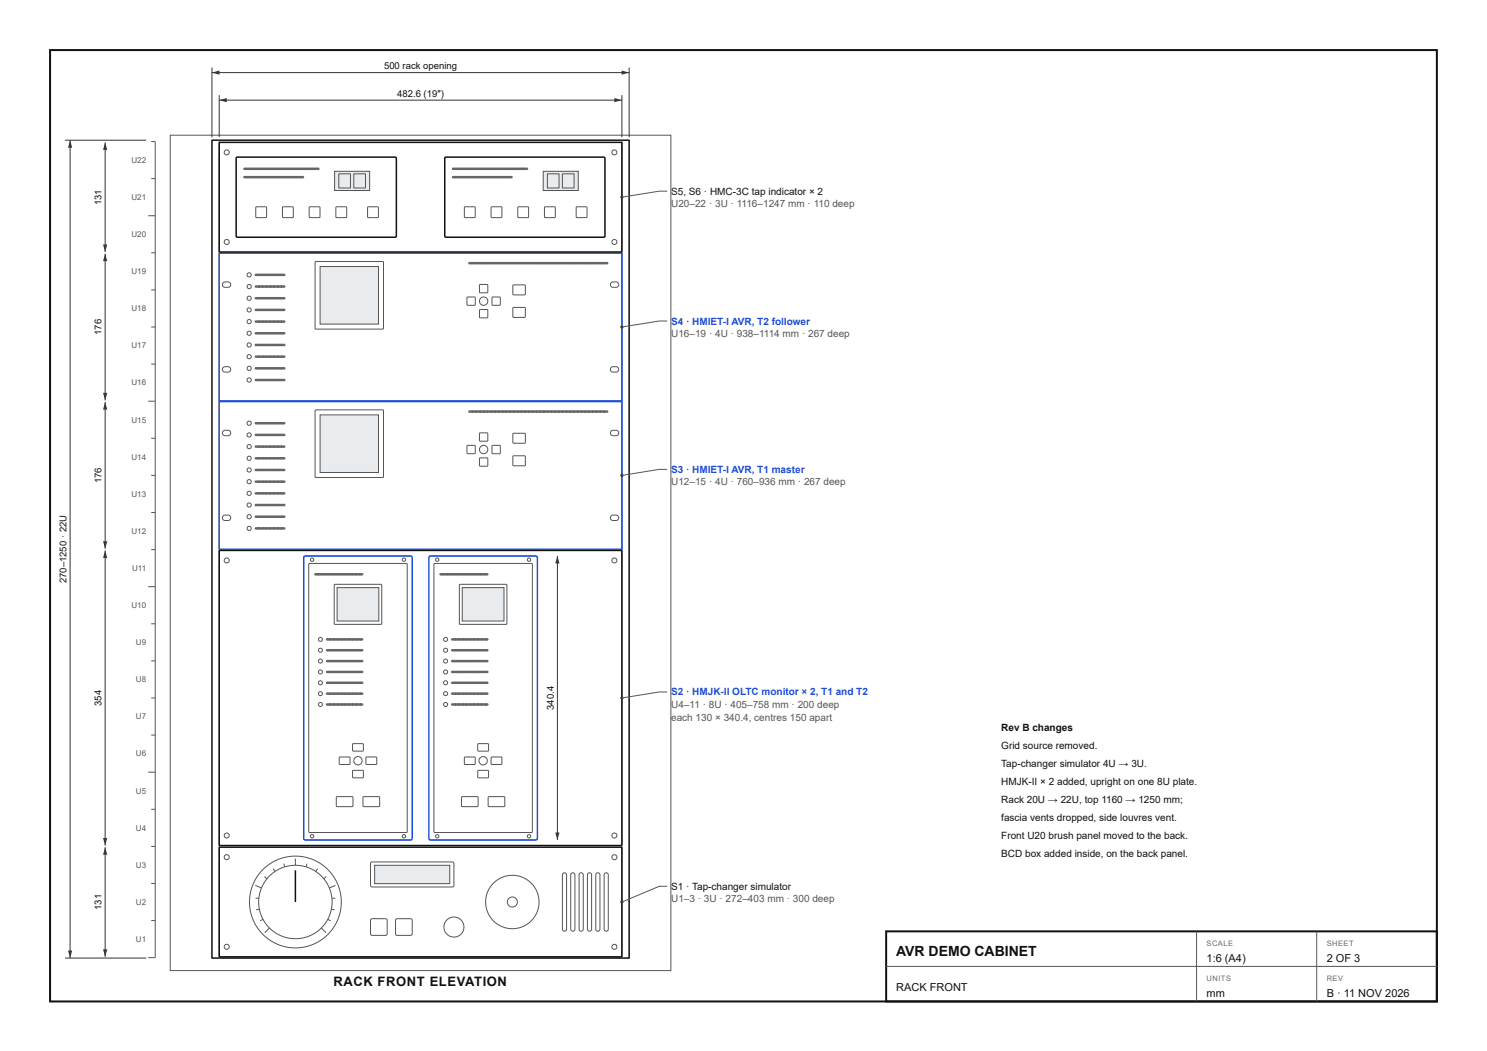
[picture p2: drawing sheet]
<svg xmlns="http://www.w3.org/2000/svg" width="297mm" height="210mm" viewBox="0 0 297 210" stroke-linecap="round" stroke-linejoin="round" font-family="sans-serif">
<defs><g id="words">
<text font-size="2.8" fill="#111" x="179" y="191">AVR DEMO CABINET</text>
<text font-size="2.6" fill="#111" x="66.6" y="197">RACK FRONT ELEVATION</text>
<g font-size="2.2" fill="#111">
<text x="179" y="198">RACK FRONT</text>
<text x="241" y="192.2">1:6 (A4)</text>
<text x="265" y="192.2">2 OF 3</text>
<text x="241" y="199.2">mm</text>
<text x="265" y="199.2">B · 11 NOV 2026</text>
</g>
<g font-size="2" fill="#111">
<text x="134.1" y="38.9">S5, S6 · HMC-3C tap indicator × 2</text>
<text x="200" y="146">Rev B changes</text>
<text x="200" y="149.6">Grid source removed.</text>
<text x="200" y="153.2">Tap-changer simulator 4U → 3U.</text>
<text x="200" y="156.8">HMJK-II × 2 added, upright on one 8U plate.</text>
<text x="200" y="160.4">Rack 20U → 22U, top 1160 → 1250 mm;</text>
<text x="200" y="164">fascia vents dropped, side louvres vent.</text>
<text x="200" y="167.6">Front U20 brush panel moved to the back.</text>
<text x="200" y="171.2">BCD box added inside, on the back panel.</text>
<text x="134.1" y="177.7">S1 · Tap-changer simulator</text>
</g>
<g font-size="2" fill="#555">
<text x="134.1" y="41.4">U20–22 · 3U · 1116–1247 mm · 110 deep</text>
<text x="134.1" y="67.3">U16–19 · 4U · 938–1114 mm · 267 deep</text>
<text x="134.1" y="96.9">U12–15 · 4U · 760–936 mm · 267 deep</text>
<text x="134.1" y="141.4">U4–11 · 8U · 405–758 mm · 200 deep</text>
<text x="134.1" y="143.9">each 130 × 340.4, centres 150 apart</text>
<text x="134.1" y="180.2">U1–3 · 3U · 272–403 mm · 300 deep</text>
</g>
<g font-size="2" fill="#1d4ed8">
<text x="134.1" y="64.8">S4 · HMIET-I AVR, T2 follower</text>
<text x="134.1" y="94.4">S3 · HMIET-I AVR, T1 master</text>
<text x="134.1" y="138.9">S2 · HMJK-II OLTC monitor × 2, T1 and T2</text>
</g>
<g font-size="1.9" fill="#111">
<text x="76.7" y="13.8">500 rack opening</text>
<text x="79.3" y="19.3">482.6 (19″)</text>
<text x="20.3" y="41" transform="rotate(-90 20.3 41)">131</text>
<text x="20.3" y="66.9" transform="rotate(-90 20.3 66.9)">176</text>
<text x="20.3" y="96.5" transform="rotate(-90 20.3 96.5)">176</text>
<text x="13.3" y="116.5" transform="rotate(-90 13.3 116.5)">270–1250 · 22U</text>
<text x="20.3" y="141" transform="rotate(-90 20.3 141)">354</text>
<text x="110.6" y="141.8" transform="rotate(-90 110.6 141.8)">340.4</text>
<text x="20.3" y="181.7" transform="rotate(-90 20.3 181.7)">131</text>
</g>
<g font-size="1.6" fill="#555">
<text x="26.3" y="32.5">U22</text>
<text x="26.3" y="39.9">U21</text>
<text x="26.3" y="47.3">U20</text>
<text x="26.3" y="54.8">U19</text>
<text x="26.3" y="62.2">U18</text>
<text x="26.3" y="69.6">U17</text>
<text x="26.3" y="77">U16</text>
<text x="26.3" y="84.4">U15</text>
<text x="26.3" y="91.8">U14</text>
<text x="26.3" y="99.2">U13</text>
<text x="26.3" y="106.6">U12</text>
<text x="26.4" y="114">U11</text>
<text x="26.3" y="121.4">U10</text>
<text x="27.2" y="128.8">U9</text>
<text x="27.2" y="136.2">U8</text>
<text x="27.2" y="143.7">U7</text>
<text x="27.2" y="151.1">U6</text>
<text x="27.2" y="158.5">U5</text>
<text x="27.2" y="165.9">U4</text>
<text x="27.2" y="173.3">U3</text>
<text x="27.2" y="180.7">U2</text>
<text x="27.2" y="188.1">U1</text>
</g>
<g font-size="1.5" fill="#666">
<text x="241" y="189">SCALE</text>
<text x="265" y="189">SHEET</text>
<text x="241" y="196">UNITS</text>
<text x="265" y="196">REV</text>
</g>
</g></defs>
<g fill="none" stroke="#555" stroke-width=".2">
<path d="M34 27h100v166.8h-100zM43.8 28v163.3M124.2 28v163.3M51 176.8l1.2 .5M51 179.3l.7 .1M52.8 175.1l.5 .4M54.6 173.5l.3 .5M56.7 172.5l.2 .6M59 171.5v1.3M61.3 172.5l-.2 .6M63.4 173.5l-.3 .5M65.2 175.1l-.5 .4"/>
<path d="M67 179.3l-.7 .1M67 176.8l-1.2 .5M74.1 172.2h16.4l.2 .3-.1 4.4-.3 .2h-16.1l-.2-.3zM51.8 181.6l-.6 .1M52.5 183.6l-.6 .3M53.8 185.3l-.9 1M64.2 185.3l.9 1M65.5 183.6l.6 .3M66.2 181.6l.6 .1"/>
<circle cx="45.3" cy="171.2" r=".5"/>
<circle cx="122.7" cy="171.2" r=".5"/>
<circle cx="45.3" cy="189.1" r=".5"/>
<circle cx="59" cy="180.1" r="9.2"/>
<circle cx="59" cy="180.1" r="7.3"/>
<circle cx="122.7" cy="189.1" r=".5"/>
</g>
<path d="M42.3 28h83.4v163.3h-83.4zM43.8 169.2h80.3l.1 .2v21.6l-.2 .1h-80.1l-.1-.2zM59 173.8v6.3" fill="none" stroke="#111" stroke-width=".3"/>
<path d="M74.8 172.8h15v3.7h-15z" fill="#e9ecef"/>
<g fill="none" stroke="#555" stroke-width=".2">
<path d="M61.7 112.6l19.5-.1 .1 .1v53.5l-.1 .1-19.4 .1-.1-.1zM74.8 172.8h15v3.7h-15zM112.5 174.4l.4-.1 .3 .4v10.9a.42 .42 0 0 1-.5 .4 .42 .42 0 0 1-.4-.4v-10.9zM114.1 174.4l.5-.1 .2 .4v10.9a.42 .42 0 0 1-.4 .4 .42 .42 0 0 1-.4-.4v-10.9zM115.8 174.4l.4-.1 .3 .4v10.9a.42 .42 0 0 1-.4 .4 .42 .42 0 0 1-.4-.4v-10.9zM117.5 174.4l.4-.1 .3 .4v10.9a.42 .42 0 0 1-.5 .4 .42 .42 0 0 1-.4-.4v-10.9zM119.1 174.4l.5-.1 .2 .4v10.9a.42 .42 0 0 1-.4 .4 .42 .42 0 0 1-.4-.4v-10.9zM120.8 174.4l.4-.1 .3 .4v10.9a.42 .42 0 0 1-.4 .4 .42 .42 0 0 1-.4-.4v-10.9zM74.1 183.6h3.1v3.1h-3.1zM79.1 183.6h3.1v3.1h-3.1z"/>
<circle cx="45.3" cy="111.9" r=".5"/>
<circle cx="62.3" cy="111.8" r=".33"/>
<circle cx="80.7" cy="111.8" r=".33"/>
<circle cx="122.7" cy="111.9" r=".5"/>
<circle cx="45.3" cy="166.9" r=".5"/>
<circle cx="62.3" cy="167" r=".33"/>
<circle cx="80.7" cy="167" r=".33"/>
<circle cx="122.7" cy="166.9" r=".5"/>
<circle cx="90.7" cy="185.1" r="2"/>
<circle cx="102.3" cy="180.1" r="1"/>
<circle cx="102.3" cy="180.1" r="5.3"/>
</g>
<path d="M43.8 110h80.4v58.8h-80.4z" fill="none" stroke="#111" stroke-width=".3"/>
<path d="M60.8 111.1l21.2-.1 .3 .2v56.2l-.2 .3-21.1 .1-.3-.2z" fill="none" stroke="#1d4ed8" stroke-width=".3"/>
<path d="M62.8 114.5l.7-.1a.25 .25 0 0 1 .3 .3 .25 .25 0 0 1-.3 .2h-.6l-.1-.1zM63.6 114.5l.7-.1a.25 .25 0 0 1 .2 .3 .25 .25 0 0 1-.2 .2h-.6l-.2-.1zM64.3 114.5l.7-.1a.25 .25 0 0 1 .3 .3 .25 .25 0 0 1-.3 .2h-.6l-.1-.1zM65.1 114.5l.7-.1a.25 .25 0 0 1 .2 .3 .25 .25 0 0 1-.2 .2h-.6l-.2-.1zM65.8 114.5l.7-.1a.25 .25 0 0 1 .3 .3 .25 .25 0 0 1-.3 .2h-.6l-.1-.1zM66.6 114.5l.7-.1a.25 .25 0 0 1 .2 .3 .25 .25 0 0 1-.2 .2h-.6l-.2-.1zM67.3 114.5l.7-.1a.25 .25 0 0 1 .3 .3 .25 .25 0 0 1-.3 .2h-.6l-.1-.1zM68.1 114.5l.7-.1a.25 .25 0 0 1 .2 .3 .25 .25 0 0 1-.2 .2h-.6l-.2-.1zM68.8 114.5l.7-.1a.25 .25 0 0 1 .3 .3 .25 .25 0 0 1-.3 .2h-.6l-.1-.1zM69.6 114.5l.7-.1a.25 .25 0 0 1 .2 .3 .25 .25 0 0 1-.2 .2h-.6l-.2-.1zM70.3 114.5l.7-.1a.25 .25 0 0 1 .3 .3 .25 .25 0 0 1-.3 .2h-.6l-.1-.1zM71.1 114.5l.7-.1a.25 .25 0 0 1 .2 .3 .25 .25 0 0 1-.2 .2h-.6l-.2-.1zM71.8 114.5l.5-.1a.25 .25 0 0 1 .3 .3 .25 .25 0 0 1-.3 .2h-.5z" fill="#666"/>
<path d="M66.8 116.7h9.4v7.9h-9.4z" fill="none" stroke="#555" stroke-width=".2"/>
<path d="M67.3 117.4h8.4v6.6h-8.4z" fill="#e9ecef"/>
<g fill="none" stroke="#555" stroke-width=".2">
<path d="M67.3 117.4h8.4v6.6h-8.4z"/>
<circle cx="64" cy="127.7" r=".4"/>
</g>
<path d="M65.2 127.5l.6-.1a.25 .25 0 0 1 .3 .3 .25 .25 0 0 1-.3 .2h-.6l-.1-.1zM65.9 127.5l.7-.1a.25 .25 0 0 1 .2 .3 .25 .25 0 0 1-.2 .2h-.6l-.1-.1zM66.7 127.5l.6-.1a.25 .25 0 0 1 .3 .3 .25 .25 0 0 1-.3 .2h-.6l-.1-.1zM67.4 127.5l.7-.1a.25 .25 0 0 1 .2 .3 .25 .25 0 0 1-.2 .2h-.6l-.1-.1zM68.2 127.5l.6-.1a.25 .25 0 0 1 .3 .3 .25 .25 0 0 1-.3 .2h-.6l-.1-.1zM68.9 127.5l.7-.1a.25 .25 0 0 1 .2 .3 .25 .25 0 0 1-.2 .2h-.6l-.1-.1zM69.7 127.5l.6-.1a.25 .25 0 0 1 .3 .3 .25 .25 0 0 1-.3 .2h-.6l-.1-.1zM70.4 127.5l.7-.1a.25 .25 0 0 1 .2 .3 .25 .25 0 0 1-.2 .2h-.6l-.1-.1zM71.2 127.5l.6-.1a.25 .25 0 0 1 .3 .3 .25 .25 0 0 1-.3 .2h-.6l-.1-.1zM71.9 127.5l.4-.1a.25 .25 0 0 1 .3 .3 .25 .25 0 0 1-.3 .2h-.4z" fill="#666"/>
<circle cx="64" cy="129.9" r=".4" fill="none" stroke="#555" stroke-width=".2"/>
<path d="M65.2 129.7l.6-.1a.25 .25 0 0 1 .3 .3 .25 .25 0 0 1-.3 .2h-.6l-.1-.1zM65.9 129.7l.7-.1a.25 .25 0 0 1 .2 .3 .25 .25 0 0 1-.2 .2h-.6l-.1-.1zM66.7 129.7l.6-.1a.25 .25 0 0 1 .3 .3 .25 .25 0 0 1-.3 .2h-.6l-.1-.1zM67.4 129.7l.7-.1a.25 .25 0 0 1 .2 .3 .25 .25 0 0 1-.2 .2h-.6l-.1-.1zM68.2 129.7l.6-.1a.25 .25 0 0 1 .3 .3 .25 .25 0 0 1-.3 .2h-.6l-.1-.1zM68.9 129.7l.7-.1a.25 .25 0 0 1 .2 .3 .25 .25 0 0 1-.2 .2h-.6l-.1-.1zM69.7 129.7l.6-.1a.25 .25 0 0 1 .3 .3 .25 .25 0 0 1-.3 .2h-.6l-.1-.1zM70.4 129.7l.7-.1a.25 .25 0 0 1 .2 .3 .25 .25 0 0 1-.2 .2h-.6l-.1-.1zM71.2 129.7l.6-.1a.25 .25 0 0 1 .3 .3 .25 .25 0 0 1-.3 .2h-.6l-.1-.1zM71.9 129.7l.4-.1a.25 .25 0 0 1 .3 .3 .25 .25 0 0 1-.3 .2l-.4-.1z" fill="#666"/>
<circle cx="64" cy="132" r=".4" fill="none" stroke="#555" stroke-width=".2"/>
<path d="M65.2 131.8h.6a.25 .25 0 0 1 .3 .2 .25 .25 0 0 1-.3 .3h-.6l-.1-.2zM65.9 131.8h.7a.25 .25 0 0 1 .2 .2 .25 .25 0 0 1-.2 .3h-.6l-.1-.2zM66.7 131.8h.6a.25 .25 0 0 1 .3 .2 .25 .25 0 0 1-.3 .3h-.6l-.1-.2zM67.4 131.8h.7a.25 .25 0 0 1 .2 .2 .25 .25 0 0 1-.2 .3h-.6l-.1-.2zM68.2 131.8h.6a.25 .25 0 0 1 .3 .2 .25 .25 0 0 1-.3 .3h-.6l-.1-.2zM68.9 131.8h.7a.25 .25 0 0 1 .2 .2 .25 .25 0 0 1-.2 .3h-.6l-.1-.2zM69.7 131.8h.6a.25 .25 0 0 1 .3 .2 .25 .25 0 0 1-.3 .3h-.6l-.1-.2zM70.4 131.8h.7a.25 .25 0 0 1 .2 .2 .25 .25 0 0 1-.2 .3h-.6l-.1-.2zM71.2 131.8h.6a.25 .25 0 0 1 .3 .2 .25 .25 0 0 1-.3 .3h-.6l-.1-.2zM71.9 131.8h.4a.25 .25 0 0 1 .3 .2 .25 .25 0 0 1-.3 .3l-.4-.1z" fill="#666"/>
<circle cx="64" cy="134.2" r=".4" fill="none" stroke="#555" stroke-width=".2"/>
<path d="M65.2 134l.6-.1a.25 .25 0 0 1 .3 .3 .25 .25 0 0 1-.3 .2h-.6l-.1-.1zM65.9 134l.7-.1a.25 .25 0 0 1 .2 .3 .25 .25 0 0 1-.2 .2h-.6l-.1-.1zM66.7 134l.6-.1a.25 .25 0 0 1 .3 .3 .25 .25 0 0 1-.3 .2h-.6l-.1-.1zM67.4 134l.7-.1a.25 .25 0 0 1 .2 .3 .25 .25 0 0 1-.2 .2h-.6l-.1-.1zM68.2 134l.6-.1a.25 .25 0 0 1 .3 .3 .25 .25 0 0 1-.3 .2h-.6l-.1-.1zM68.9 134l.7-.1a.25 .25 0 0 1 .2 .3 .25 .25 0 0 1-.2 .2h-.6l-.1-.1zM69.7 134l.6-.1a.25 .25 0 0 1 .3 .3 .25 .25 0 0 1-.3 .2h-.6l-.1-.1zM70.4 134l.7-.1a.25 .25 0 0 1 .2 .3 .25 .25 0 0 1-.2 .2h-.6l-.1-.1zM71.2 134l.6-.1a.25 .25 0 0 1 .3 .3 .25 .25 0 0 1-.3 .2h-.6l-.1-.1zM71.9 134l.4-.1a.25 .25 0 0 1 .3 .3 .25 .25 0 0 1-.3 .2h-.4z" fill="#666"/>
<circle cx="64" cy="136.4" r=".4" fill="none" stroke="#555" stroke-width=".2"/>
<path d="M65.2 136.2l.6-.1a.25 .25 0 0 1 .3 .3 .25 .25 0 0 1-.3 .2h-.6l-.1-.1zM65.9 136.2l.7-.1a.25 .25 0 0 1 .2 .3 .25 .25 0 0 1-.2 .2h-.6l-.1-.1zM66.7 136.2l.6-.1a.25 .25 0 0 1 .3 .3 .25 .25 0 0 1-.3 .2h-.6l-.1-.1zM67.4 136.2l.7-.1a.25 .25 0 0 1 .2 .3 .25 .25 0 0 1-.2 .2h-.6l-.1-.1zM68.2 136.2l.6-.1a.25 .25 0 0 1 .3 .3 .25 .25 0 0 1-.3 .2h-.6l-.1-.1zM68.9 136.2l.7-.1a.25 .25 0 0 1 .2 .3 .25 .25 0 0 1-.2 .2h-.6l-.1-.1zM69.7 136.2l.6-.1a.25 .25 0 0 1 .3 .3 .25 .25 0 0 1-.3 .2h-.6l-.1-.1zM70.4 136.2l.7-.1a.25 .25 0 0 1 .2 .3 .25 .25 0 0 1-.2 .2h-.6l-.1-.1zM71.2 136.2l.6-.1a.25 .25 0 0 1 .3 .3 .25 .25 0 0 1-.3 .2h-.6l-.1-.1zM71.9 136.2l.4-.1a.25 .25 0 0 1 .3 .3 .25 .25 0 0 1-.3 .2l-.4-.1z" fill="#666"/>
<circle cx="64" cy="138.5" r=".4" fill="none" stroke="#555" stroke-width=".2"/>
<path d="M65.2 138.3h.6a.25 .25 0 0 1 .3 .2 .25 .25 0 0 1-.3 .3h-.6l-.1-.2zM65.9 138.3h.7a.25 .25 0 0 1 .2 .2 .25 .25 0 0 1-.2 .3h-.6l-.1-.2zM66.7 138.3h.6a.25 .25 0 0 1 .3 .2 .25 .25 0 0 1-.3 .3h-.6l-.1-.2zM67.4 138.3h.7a.25 .25 0 0 1 .2 .2 .25 .25 0 0 1-.2 .3h-.6l-.1-.2zM68.2 138.3h.6a.25 .25 0 0 1 .3 .2 .25 .25 0 0 1-.3 .3h-.6l-.1-.2zM68.9 138.3h.7a.25 .25 0 0 1 .2 .2 .25 .25 0 0 1-.2 .3h-.6l-.1-.2zM69.7 138.3h.6a.25 .25 0 0 1 .3 .2 .25 .25 0 0 1-.3 .3h-.6l-.1-.2zM70.4 138.3h.7a.25 .25 0 0 1 .2 .2 .25 .25 0 0 1-.2 .3h-.6l-.1-.2zM71.2 138.3h.6a.25 .25 0 0 1 .3 .2 .25 .25 0 0 1-.3 .3h-.6l-.1-.2zM71.9 138.3h.4a.25 .25 0 0 1 .3 .2 .25 .25 0 0 1-.3 .3l-.4-.1z" fill="#666"/>
<circle cx="64" cy="140.7" r=".4" fill="none" stroke="#555" stroke-width=".2"/>
<path d="M65.2 140.5l.6-.1a.25 .25 0 0 1 .3 .3 .25 .25 0 0 1-.3 .2h-.6l-.1-.1zM65.9 140.5l.7-.1a.25 .25 0 0 1 .2 .3 .25 .25 0 0 1-.2 .2h-.6l-.1-.1zM66.7 140.5l.6-.1a.25 .25 0 0 1 .3 .3 .25 .25 0 0 1-.3 .2h-.6l-.1-.1zM67.4 140.5l.7-.1a.25 .25 0 0 1 .2 .3 .25 .25 0 0 1-.2 .2h-.6l-.1-.1zM68.2 140.5l.6-.1a.25 .25 0 0 1 .3 .3 .25 .25 0 0 1-.3 .2h-.6l-.1-.1zM68.9 140.5l.7-.1a.25 .25 0 0 1 .2 .3 .25 .25 0 0 1-.2 .2h-.6l-.1-.1zM69.7 140.5l.6-.1a.25 .25 0 0 1 .3 .3 .25 .25 0 0 1-.3 .2h-.6l-.1-.1zM70.4 140.5l.7-.1a.25 .25 0 0 1 .2 .3 .25 .25 0 0 1-.2 .2h-.6l-.1-.1zM71.2 140.5l.6-.1a.25 .25 0 0 1 .3 .3 .25 .25 0 0 1-.3 .2h-.6l-.1-.1zM71.9 140.5l.4-.1a.25 .25 0 0 1 .3 .3 .25 .25 0 0 1-.3 .2h-.4z" fill="#666"/>
<g fill="none" stroke="#555" stroke-width=".2">
<path d="M86.7 112.6l19.5-.1 .1 .1v53.5l-.1 .1-19.4 .1-.1-.1zM67.2 159.1h3.2l.1 1.9-3.2 .1zM67.8 151.2h2l.1 1.4-2 .1zM70.5 148.6l2-.1 .1 1.4-2.1 .1zM70.5 153.9h2l.1 1.3-2.1 .1zM72.5 159.1h3.2l.1 1.9-3.2 .1zM73.1 151.2h2l.1 1.4-2 .1z"/>
<circle cx="87.3" cy="111.8" r=".33"/>
<circle cx="105.7" cy="111.8" r=".33"/>
<circle cx="71.5" cy="151.9" r=".83"/>
<circle cx="87.3" cy="167" r=".33"/>
<circle cx="105.7" cy="167" r=".33"/>
</g>
<path d="M85.8 111.1l21.2-.1 .3 .2v56.2l-.2 .3-21.1 .1-.3-.2z" fill="none" stroke="#1d4ed8" stroke-width=".3"/>
<path d="M87.8 114.5l.7-.1a.25 .25 0 0 1 .3 .3 .25 .25 0 0 1-.3 .2h-.6l-.1-.1zM88.6 114.5l.7-.1a.25 .25 0 0 1 .2 .3 .25 .25 0 0 1-.2 .2h-.6l-.2-.1zM89.3 114.5l.7-.1a.25 .25 0 0 1 .3 .3 .25 .25 0 0 1-.3 .2h-.6l-.1-.1zM90.1 114.5l.7-.1a.25 .25 0 0 1 .2 .3 .25 .25 0 0 1-.2 .2h-.6l-.2-.1zM90.8 114.5l.7-.1a.25 .25 0 0 1 .3 .3 .25 .25 0 0 1-.3 .2h-.6l-.1-.1zM91.6 114.5l.7-.1a.25 .25 0 0 1 .2 .3 .25 .25 0 0 1-.2 .2h-.6l-.2-.1zM92.3 114.5l.7-.1a.25 .25 0 0 1 .3 .3 .25 .25 0 0 1-.3 .2h-.6l-.1-.1zM93.1 114.5l.7-.1a.25 .25 0 0 1 .2 .3 .25 .25 0 0 1-.2 .2h-.6l-.2-.1zM93.8 114.5l.7-.1a.25 .25 0 0 1 .3 .3 .25 .25 0 0 1-.3 .2h-.6l-.1-.1zM94.6 114.5l.7-.1a.25 .25 0 0 1 .2 .3 .25 .25 0 0 1-.2 .2h-.6l-.2-.1zM95.3 114.5l.7-.1a.25 .25 0 0 1 .3 .3 .25 .25 0 0 1-.3 .2h-.6l-.1-.1zM96.1 114.5l.7-.1a.25 .25 0 0 1 .2 .3 .25 .25 0 0 1-.2 .2h-.6l-.2-.1zM96.8 114.5l.5-.1a.25 .25 0 0 1 .3 .3 .25 .25 0 0 1-.3 .2h-.5z" fill="#666"/>
<path d="M91.8 116.7h9.4v7.9h-9.4z" fill="none" stroke="#555" stroke-width=".2"/>
<path d="M92.3 117.4h8.4v6.6h-8.4z" fill="#e9ecef"/>
<g fill="none" stroke="#555" stroke-width=".2">
<path d="M92.3 117.4h8.4v6.6h-8.4z"/>
<circle cx="89" cy="127.7" r=".4"/>
</g>
<path d="M90.2 127.5l.6-.1a.25 .25 0 0 1 .3 .3 .25 .25 0 0 1-.3 .2h-.6l-.1-.1zM90.9 127.5l.7-.1a.25 .25 0 0 1 .2 .3 .25 .25 0 0 1-.2 .2h-.6l-.1-.1zM91.7 127.5l.6-.1a.25 .25 0 0 1 .3 .3 .25 .25 0 0 1-.3 .2h-.6l-.1-.1zM92.4 127.5l.7-.1a.25 .25 0 0 1 .2 .3 .25 .25 0 0 1-.2 .2h-.6l-.1-.1zM93.2 127.5l.6-.1a.25 .25 0 0 1 .3 .3 .25 .25 0 0 1-.3 .2h-.6l-.1-.1zM93.9 127.5l.7-.1a.25 .25 0 0 1 .2 .3 .25 .25 0 0 1-.2 .2h-.6l-.1-.1zM94.7 127.5l.6-.1a.25 .25 0 0 1 .3 .3 .25 .25 0 0 1-.3 .2h-.6l-.1-.1zM95.4 127.5l.7-.1a.25 .25 0 0 1 .2 .3 .25 .25 0 0 1-.2 .2h-.6l-.1-.1zM96.2 127.5l.6-.1a.25 .25 0 0 1 .3 .3 .25 .25 0 0 1-.3 .2h-.6l-.1-.1zM96.9 127.5l.4-.1a.25 .25 0 0 1 .3 .3 .25 .25 0 0 1-.3 .2h-.4z" fill="#666"/>
<circle cx="89" cy="129.9" r=".4" fill="none" stroke="#555" stroke-width=".2"/>
<path d="M90.2 129.7l.6-.1a.25 .25 0 0 1 .3 .3 .25 .25 0 0 1-.3 .2h-.6l-.1-.1zM90.9 129.7l.7-.1a.25 .25 0 0 1 .2 .3 .25 .25 0 0 1-.2 .2h-.6l-.1-.1zM91.7 129.7l.6-.1a.25 .25 0 0 1 .3 .3 .25 .25 0 0 1-.3 .2h-.6l-.1-.1zM92.4 129.7l.7-.1a.25 .25 0 0 1 .2 .3 .25 .25 0 0 1-.2 .2h-.6l-.1-.1zM93.2 129.7l.6-.1a.25 .25 0 0 1 .3 .3 .25 .25 0 0 1-.3 .2h-.6l-.1-.1zM93.9 129.7l.7-.1a.25 .25 0 0 1 .2 .3 .25 .25 0 0 1-.2 .2h-.6l-.1-.1zM94.7 129.7l.6-.1a.25 .25 0 0 1 .3 .3 .25 .25 0 0 1-.3 .2h-.6l-.1-.1zM95.4 129.7l.7-.1a.25 .25 0 0 1 .2 .3 .25 .25 0 0 1-.2 .2h-.6l-.1-.1zM96.2 129.7l.6-.1a.25 .25 0 0 1 .3 .3 .25 .25 0 0 1-.3 .2h-.6l-.1-.1zM96.9 129.7l.4-.1a.25 .25 0 0 1 .3 .3 .25 .25 0 0 1-.3 .2l-.4-.1z" fill="#666"/>
<circle cx="89" cy="132" r=".4" fill="none" stroke="#555" stroke-width=".2"/>
<path d="M90.2 131.8h.6a.25 .25 0 0 1 .3 .2 .25 .25 0 0 1-.3 .3h-.6l-.1-.2zM90.9 131.8h.7a.25 .25 0 0 1 .2 .2 .25 .25 0 0 1-.2 .3h-.6l-.1-.2zM91.7 131.8h.6a.25 .25 0 0 1 .3 .2 .25 .25 0 0 1-.3 .3h-.6l-.1-.2zM92.4 131.8h.7a.25 .25 0 0 1 .2 .2 .25 .25 0 0 1-.2 .3h-.6l-.1-.2zM93.2 131.8h.6a.25 .25 0 0 1 .3 .2 .25 .25 0 0 1-.3 .3h-.6l-.1-.2zM93.9 131.8h.7a.25 .25 0 0 1 .2 .2 .25 .25 0 0 1-.2 .3h-.6l-.1-.2zM94.7 131.8h.6a.25 .25 0 0 1 .3 .2 .25 .25 0 0 1-.3 .3h-.6l-.1-.2zM95.4 131.8h.7a.25 .25 0 0 1 .2 .2 .25 .25 0 0 1-.2 .3h-.6l-.1-.2zM96.2 131.8h.6a.25 .25 0 0 1 .3 .2 .25 .25 0 0 1-.3 .3h-.6l-.1-.2zM96.9 131.8h.4a.25 .25 0 0 1 .3 .2 .25 .25 0 0 1-.3 .3l-.4-.1z" fill="#666"/>
<circle cx="89" cy="134.2" r=".4" fill="none" stroke="#555" stroke-width=".2"/>
<path d="M90.2 134l.6-.1a.25 .25 0 0 1 .3 .3 .25 .25 0 0 1-.3 .2h-.6l-.1-.1zM90.9 134l.7-.1a.25 .25 0 0 1 .2 .3 .25 .25 0 0 1-.2 .2h-.6l-.1-.1zM91.7 134l.6-.1a.25 .25 0 0 1 .3 .3 .25 .25 0 0 1-.3 .2h-.6l-.1-.1zM92.4 134l.7-.1a.25 .25 0 0 1 .2 .3 .25 .25 0 0 1-.2 .2h-.6l-.1-.1zM93.2 134l.6-.1a.25 .25 0 0 1 .3 .3 .25 .25 0 0 1-.3 .2h-.6l-.1-.1zM93.9 134l.7-.1a.25 .25 0 0 1 .2 .3 .25 .25 0 0 1-.2 .2h-.6l-.1-.1zM94.7 134l.6-.1a.25 .25 0 0 1 .3 .3 .25 .25 0 0 1-.3 .2h-.6l-.1-.1zM95.4 134l.7-.1a.25 .25 0 0 1 .2 .3 .25 .25 0 0 1-.2 .2h-.6l-.1-.1zM96.2 134l.6-.1a.25 .25 0 0 1 .3 .3 .25 .25 0 0 1-.3 .2h-.6l-.1-.1zM96.9 134l.4-.1a.25 .25 0 0 1 .3 .3 .25 .25 0 0 1-.3 .2h-.4z" fill="#666"/>
<circle cx="89" cy="136.4" r=".4" fill="none" stroke="#555" stroke-width=".2"/>
<path d="M90.2 136.2l.6-.1a.25 .25 0 0 1 .3 .3 .25 .25 0 0 1-.3 .2h-.6l-.1-.1zM90.9 136.2l.7-.1a.25 .25 0 0 1 .2 .3 .25 .25 0 0 1-.2 .2h-.6l-.1-.1zM91.7 136.2l.6-.1a.25 .25 0 0 1 .3 .3 .25 .25 0 0 1-.3 .2h-.6l-.1-.1zM92.4 136.2l.7-.1a.25 .25 0 0 1 .2 .3 .25 .25 0 0 1-.2 .2h-.6l-.1-.1zM93.2 136.2l.6-.1a.25 .25 0 0 1 .3 .3 .25 .25 0 0 1-.3 .2h-.6l-.1-.1zM93.9 136.2l.7-.1a.25 .25 0 0 1 .2 .3 .25 .25 0 0 1-.2 .2h-.6l-.1-.1zM94.7 136.2l.6-.1a.25 .25 0 0 1 .3 .3 .25 .25 0 0 1-.3 .2h-.6l-.1-.1zM95.4 136.2l.7-.1a.25 .25 0 0 1 .2 .3 .25 .25 0 0 1-.2 .2h-.6l-.1-.1zM96.2 136.2l.6-.1a.25 .25 0 0 1 .3 .3 .25 .25 0 0 1-.3 .2h-.6l-.1-.1zM96.9 136.2l.4-.1a.25 .25 0 0 1 .3 .3 .25 .25 0 0 1-.3 .2l-.4-.1z" fill="#666"/>
<circle cx="89" cy="138.5" r=".4" fill="none" stroke="#555" stroke-width=".2"/>
<path d="M90.2 138.3h.6a.25 .25 0 0 1 .3 .2 .25 .25 0 0 1-.3 .3h-.6l-.1-.2zM90.9 138.3h.7a.25 .25 0 0 1 .2 .2 .25 .25 0 0 1-.2 .3h-.6l-.1-.2zM91.7 138.3h.6a.25 .25 0 0 1 .3 .2 .25 .25 0 0 1-.3 .3h-.6l-.1-.2zM92.4 138.3h.7a.25 .25 0 0 1 .2 .2 .25 .25 0 0 1-.2 .3h-.6l-.1-.2zM93.2 138.3h.6a.25 .25 0 0 1 .3 .2 .25 .25 0 0 1-.3 .3h-.6l-.1-.2zM93.9 138.3h.7a.25 .25 0 0 1 .2 .2 .25 .25 0 0 1-.2 .3h-.6l-.1-.2zM94.7 138.3h.6a.25 .25 0 0 1 .3 .2 .25 .25 0 0 1-.3 .3h-.6l-.1-.2zM95.4 138.3h.7a.25 .25 0 0 1 .2 .2 .25 .25 0 0 1-.2 .3h-.6l-.1-.2zM96.2 138.3h.6a.25 .25 0 0 1 .3 .2 .25 .25 0 0 1-.3 .3h-.6l-.1-.2zM96.9 138.3h.4a.25 .25 0 0 1 .3 .2 .25 .25 0 0 1-.3 .3l-.4-.1z" fill="#666"/>
<circle cx="89" cy="140.7" r=".4" fill="none" stroke="#555" stroke-width=".2"/>
<path d="M90.2 140.5l.6-.1a.25 .25 0 0 1 .3 .3 .25 .25 0 0 1-.3 .2h-.6l-.1-.1zM90.9 140.5l.7-.1a.25 .25 0 0 1 .2 .3 .25 .25 0 0 1-.2 .2h-.6l-.1-.1zM91.7 140.5l.6-.1a.25 .25 0 0 1 .3 .3 .25 .25 0 0 1-.3 .2h-.6l-.1-.1zM92.4 140.5l.7-.1a.25 .25 0 0 1 .2 .3 .25 .25 0 0 1-.2 .2h-.6l-.1-.1zM93.2 140.5l.6-.1a.25 .25 0 0 1 .3 .3 .25 .25 0 0 1-.3 .2h-.6l-.1-.1zM93.9 140.5l.7-.1a.25 .25 0 0 1 .2 .3 .25 .25 0 0 1-.2 .2h-.6l-.1-.1zM94.7 140.5l.6-.1a.25 .25 0 0 1 .3 .3 .25 .25 0 0 1-.3 .2h-.6l-.1-.1zM95.4 140.5l.7-.1a.25 .25 0 0 1 .2 .3 .25 .25 0 0 1-.2 .2h-.6l-.1-.1zM96.2 140.5l.6-.1a.25 .25 0 0 1 .3 .3 .25 .25 0 0 1-.3 .2h-.6l-.1-.1zM96.9 140.5l.4-.1a.25 .25 0 0 1 .3 .3 .25 .25 0 0 1-.3 .2h-.4z" fill="#666"/>
<g fill="none" stroke="#555" stroke-width=".2">
<path d="M44.6 86.1l.3-.2h.6a.54 .54 0 0 1 .6 .6 .54 .54 0 0 1-.6 .5h-.5a.54 .54 0 0 1-.5-.3 .54 .54 0 0 1 .1-.6zM122.1 86.1l.3-.2h.6a.54 .54 0 0 1 .6 .6 .54 .54 0 0 1-.6 .5h-.5a.54 .54 0 0 1-.5-.3 .54 .54 0 0 1 .1-.6zM44.6 103l.3-.1h.6a.54 .54 0 0 1 .6 .5 .54 .54 0 0 1-.6 .5h-.5a.54 .54 0 0 1-.5-.3 .54 .54 0 0 1 .1-.6zM122.1 103l.3-.1h.6a.54 .54 0 0 1 .6 .5 .54 .54 0 0 1-.6 .5h-.5a.54 .54 0 0 1-.5-.3 .54 .54 0 0 1 .1-.6zM92.2 159.1h3.2l.1 1.9-3.2 .1zM92.8 151.2h2l.1 1.4-2 .1zM95.5 148.6l2-.1 .1 1.4-2.1 .1zM95.5 153.9h2l.1 1.3-2.1 .1zM97.5 159.1h3.2l.1 1.9-3.2 .1zM98.1 151.2h2l.1 1.4-2 .1z"/>
<circle cx="49.8" cy="84.5" r=".42"/>
<circle cx="96.5" cy="151.9" r=".83"/>
</g>
<path d="M43.8 80.2h80.3l.1 .2v29.2l-.1 .1h-80.2l-.1-.2z" fill="none" stroke="#1d4ed8" stroke-width=".3"/>
<path d="M50.9 84.3h.7a.25 .25 0 0 1 .3 .2 .25 .25 0 0 1-.3 .3h-.6l-.1-.2zM51.7 84.3h.7a.25 .25 0 0 1 .2 .2 .25 .25 0 0 1-.2 .3h-.6l-.2-.2zM52.4 84.3h.7a.25 .25 0 0 1 .3 .2 .25 .25 0 0 1-.3 .3h-.6l-.1-.2zM53.2 84.3h.7a.25 .25 0 0 1 .2 .2 .25 .25 0 0 1-.2 .3h-.6l-.2-.2zM53.9 84.3h.7a.25 .25 0 0 1 .3 .2 .25 .25 0 0 1-.3 .3h-.6l-.1-.2zM54.7 84.3h.7a.25 .25 0 0 1 .2 .2 .25 .25 0 0 1-.2 .3h-.6l-.2-.2zM55.4 84.3h.7a.25 .25 0 0 1 .3 .2 .25 .25 0 0 1-.3 .3h-.6l-.1-.2zM56.2 84.3h.6a.25 .25 0 0 1 .2 .2 .25 .25 0 0 1-.2 .3l-.6-.1z" fill="#666"/>
<circle cx="49.8" cy="86.9" r=".42" fill="none" stroke="#555" stroke-width=".2"/>
<path d="M50.9 86.7l.7-.1a.25 .25 0 0 1 .3 .3 .25 .25 0 0 1-.3 .2h-.6l-.1-.1zM51.7 86.7l.7-.1a.25 .25 0 0 1 .2 .3 .25 .25 0 0 1-.2 .2h-.6l-.2-.1zM52.4 86.7l.7-.1a.25 .25 0 0 1 .3 .3 .25 .25 0 0 1-.3 .2h-.6l-.1-.1zM53.2 86.7l.7-.1a.25 .25 0 0 1 .2 .3 .25 .25 0 0 1-.2 .2h-.6l-.2-.1zM53.9 86.7l.7-.1a.25 .25 0 0 1 .3 .3 .25 .25 0 0 1-.3 .2h-.6l-.1-.1zM54.7 86.7l.7-.1a.25 .25 0 0 1 .2 .3 .25 .25 0 0 1-.2 .2h-.6l-.2-.1zM55.4 86.7l.7-.1a.25 .25 0 0 1 .3 .3 .25 .25 0 0 1-.3 .2h-.6l-.1-.1zM56.2 86.7l.6-.1a.25 .25 0 0 1 .2 .3 .25 .25 0 0 1-.2 .2l-.6-.1z" fill="#666"/>
<circle cx="49.8" cy="89.2" r=".42" fill="none" stroke="#555" stroke-width=".2"/>
<path d="M50.9 89l.7-.1a.25 .25 0 0 1 .3 .3 .25 .25 0 0 1-.3 .2h-.6l-.1-.1zM51.7 89l.7-.1a.25 .25 0 0 1 .2 .3 .25 .25 0 0 1-.2 .2h-.6l-.2-.1zM52.4 89l.7-.1a.25 .25 0 0 1 .3 .3 .25 .25 0 0 1-.3 .2h-.6l-.1-.1zM53.2 89l.7-.1a.25 .25 0 0 1 .2 .3 .25 .25 0 0 1-.2 .2h-.6l-.2-.1zM53.9 89l.7-.1a.25 .25 0 0 1 .3 .3 .25 .25 0 0 1-.3 .2h-.6l-.1-.1zM54.7 89l.7-.1a.25 .25 0 0 1 .2 .3 .25 .25 0 0 1-.2 .2h-.6l-.2-.1zM55.4 89l.7-.1a.25 .25 0 0 1 .3 .3 .25 .25 0 0 1-.3 .2h-.6l-.1-.1zM56.2 89l.6-.1a.25 .25 0 0 1 .2 .3 .25 .25 0 0 1-.2 .2h-.6z" fill="#666"/>
<circle cx="49.8" cy="91.5" r=".42" fill="none" stroke="#555" stroke-width=".2"/>
<path d="M50.9 91.3h.7a.25 .25 0 0 1 .3 .2 .25 .25 0 0 1-.3 .3h-.6l-.1-.2zM51.7 91.3h.7a.25 .25 0 0 1 .2 .2 .25 .25 0 0 1-.2 .3h-.6l-.2-.2zM52.4 91.3h.7a.25 .25 0 0 1 .3 .2 .25 .25 0 0 1-.3 .3h-.6l-.1-.2zM53.2 91.3h.7a.25 .25 0 0 1 .2 .2 .25 .25 0 0 1-.2 .3h-.6l-.2-.2zM53.9 91.3h.7a.25 .25 0 0 1 .3 .2 .25 .25 0 0 1-.3 .3h-.6l-.1-.2zM54.7 91.3h.7a.25 .25 0 0 1 .2 .2 .25 .25 0 0 1-.2 .3h-.6l-.2-.2zM55.4 91.3h.7a.25 .25 0 0 1 .3 .2 .25 .25 0 0 1-.3 .3h-.6l-.1-.2zM56.2 91.3h.6a.25 .25 0 0 1 .2 .2 .25 .25 0 0 1-.2 .3l-.6-.1z" fill="#666"/>
<circle cx="49.8" cy="93.9" r=".42" fill="none" stroke="#555" stroke-width=".2"/>
<path d="M50.9 93.7l.7-.1a.25 .25 0 0 1 .3 .3 .25 .25 0 0 1-.3 .2h-.6l-.1-.1zM51.7 93.7l.7-.1a.25 .25 0 0 1 .2 .3 .25 .25 0 0 1-.2 .2h-.6l-.2-.1zM52.4 93.7l.7-.1a.25 .25 0 0 1 .3 .3 .25 .25 0 0 1-.3 .2h-.6l-.1-.1zM53.2 93.7l.7-.1a.25 .25 0 0 1 .2 .3 .25 .25 0 0 1-.2 .2h-.6l-.2-.1zM53.9 93.7l.7-.1a.25 .25 0 0 1 .3 .3 .25 .25 0 0 1-.3 .2h-.6l-.1-.1zM54.7 93.7l.7-.1a.25 .25 0 0 1 .2 .3 .25 .25 0 0 1-.2 .2h-.6l-.2-.1zM55.4 93.7l.7-.1a.25 .25 0 0 1 .3 .3 .25 .25 0 0 1-.3 .2h-.6l-.1-.1zM56.2 93.7l.6-.1a.25 .25 0 0 1 .2 .3 .25 .25 0 0 1-.2 .2l-.6-.1z" fill="#666"/>
<circle cx="49.8" cy="96.2" r=".42" fill="none" stroke="#555" stroke-width=".2"/>
<path d="M50.9 96l.7-.1a.25 .25 0 0 1 .3 .3 .25 .25 0 0 1-.3 .2h-.6l-.1-.1zM51.7 96l.7-.1a.25 .25 0 0 1 .2 .3 .25 .25 0 0 1-.2 .2h-.6l-.2-.1zM52.4 96l.7-.1a.25 .25 0 0 1 .3 .3 .25 .25 0 0 1-.3 .2h-.6l-.1-.1zM53.2 96l.7-.1a.25 .25 0 0 1 .2 .3 .25 .25 0 0 1-.2 .2h-.6l-.2-.1zM53.9 96l.7-.1a.25 .25 0 0 1 .3 .3 .25 .25 0 0 1-.3 .2h-.6l-.1-.1zM54.7 96l.7-.1a.25 .25 0 0 1 .2 .3 .25 .25 0 0 1-.2 .2h-.6l-.2-.1zM55.4 96l.7-.1a.25 .25 0 0 1 .3 .3 .25 .25 0 0 1-.3 .2h-.6l-.1-.1zM56.2 96l.6-.1a.25 .25 0 0 1 .2 .3 .25 .25 0 0 1-.2 .2h-.6z" fill="#666"/>
<circle cx="49.8" cy="98.5" r=".42" fill="none" stroke="#555" stroke-width=".2"/>
<path d="M50.9 98.3h.7a.25 .25 0 0 1 .3 .2 .25 .25 0 0 1-.3 .3h-.6l-.1-.2zM51.7 98.3h.7a.25 .25 0 0 1 .2 .2 .25 .25 0 0 1-.2 .3h-.6l-.2-.2zM52.4 98.3h.7a.25 .25 0 0 1 .3 .2 .25 .25 0 0 1-.3 .3h-.6l-.1-.2zM53.2 98.3h.7a.25 .25 0 0 1 .2 .2 .25 .25 0 0 1-.2 .3h-.6l-.2-.2zM53.9 98.3h.7a.25 .25 0 0 1 .3 .2 .25 .25 0 0 1-.3 .3h-.6l-.1-.2zM54.7 98.3h.7a.25 .25 0 0 1 .2 .2 .25 .25 0 0 1-.2 .3h-.6l-.2-.2zM55.4 98.3h.7a.25 .25 0 0 1 .3 .2 .25 .25 0 0 1-.3 .3h-.6l-.1-.2zM56.2 98.3h.6a.25 .25 0 0 1 .2 .2 .25 .25 0 0 1-.2 .3l-.6-.1z" fill="#666"/>
<circle cx="49.8" cy="100.9" r=".42" fill="none" stroke="#555" stroke-width=".2"/>
<path d="M50.9 100.7l.7-.1a.25 .25 0 0 1 .3 .3 .25 .25 0 0 1-.3 .2h-.6l-.1-.1zM51.7 100.7l.7-.1a.25 .25 0 0 1 .2 .3 .25 .25 0 0 1-.2 .2h-.6l-.2-.1zM52.4 100.7l.7-.1a.25 .25 0 0 1 .3 .3 .25 .25 0 0 1-.3 .2h-.6l-.1-.1zM53.2 100.7l.7-.1a.25 .25 0 0 1 .2 .3 .25 .25 0 0 1-.2 .2h-.6l-.2-.1zM53.9 100.7l.7-.1a.25 .25 0 0 1 .3 .3 .25 .25 0 0 1-.3 .2h-.6l-.1-.1zM54.7 100.7l.7-.1a.25 .25 0 0 1 .2 .3 .25 .25 0 0 1-.2 .2h-.6l-.2-.1zM55.4 100.7l.7-.1a.25 .25 0 0 1 .3 .3 .25 .25 0 0 1-.3 .2h-.6l-.1-.1zM56.2 100.7l.6-.1a.25 .25 0 0 1 .2 .3 .25 .25 0 0 1-.2 .2l-.6-.1z" fill="#666"/>
<circle cx="49.8" cy="103.2" r=".42" fill="none" stroke="#555" stroke-width=".2"/>
<path d="M50.9 103l.7-.1a.25 .25 0 0 1 .3 .3 .25 .25 0 0 1-.3 .2h-.6l-.1-.1zM51.7 103l.7-.1a.25 .25 0 0 1 .2 .3 .25 .25 0 0 1-.2 .2h-.6l-.2-.1zM52.4 103l.7-.1a.25 .25 0 0 1 .3 .3 .25 .25 0 0 1-.3 .2h-.6l-.1-.1zM53.2 103l.7-.1a.25 .25 0 0 1 .2 .3 .25 .25 0 0 1-.2 .2h-.6l-.2-.1zM53.9 103l.7-.1a.25 .25 0 0 1 .3 .3 .25 .25 0 0 1-.3 .2h-.6l-.1-.1zM54.7 103l.7-.1a.25 .25 0 0 1 .2 .3 .25 .25 0 0 1-.2 .2h-.6l-.2-.1zM55.4 103l.7-.1a.25 .25 0 0 1 .3 .3 .25 .25 0 0 1-.3 .2h-.6l-.1-.1zM56.2 103l.6-.1a.25 .25 0 0 1 .2 .3 .25 .25 0 0 1-.2 .2h-.6z" fill="#666"/>
<circle cx="49.8" cy="105.5" r=".42" fill="none" stroke="#555" stroke-width=".2"/>
<path d="M50.9 105.3h.7a.25 .25 0 0 1 .3 .2 .25 .25 0 0 1-.3 .3h-.6l-.1-.2zM51.7 105.3h.7a.25 .25 0 0 1 .2 .2 .25 .25 0 0 1-.2 .3h-.6l-.2-.2zM52.4 105.3h.7a.25 .25 0 0 1 .3 .2 .25 .25 0 0 1-.3 .3h-.6l-.1-.2zM53.2 105.3h.7a.25 .25 0 0 1 .2 .2 .25 .25 0 0 1-.2 .3h-.6l-.2-.2zM53.9 105.3h.7a.25 .25 0 0 1 .3 .2 .25 .25 0 0 1-.3 .3h-.6l-.1-.2zM54.7 105.3h.7a.25 .25 0 0 1 .2 .2 .25 .25 0 0 1-.2 .3h-.6l-.2-.2zM55.4 105.3h.7a.25 .25 0 0 1 .3 .2 .25 .25 0 0 1-.3 .3h-.6l-.1-.2zM56.2 105.3h.6a.25 .25 0 0 1 .2 .2 .25 .25 0 0 1-.2 .3l-.6-.1z" fill="#666"/>
<path d="M63 81.9h13.6v13.4h-13.6z" fill="none" stroke="#555" stroke-width=".2"/>
<path d="M63.9 82.9h11.7v11.5h-11.7z" fill="#e9ecef"/>
<g fill="none" stroke="#555" stroke-width=".2">
<path d="M63.9 82.9h11.7v11.5h-11.7zM93.3 89h1.6v1.6h-1.6zM95.8 86.5h1.6v1.6h-1.6zM95.8 91.5h1.6v1.6h-1.6zM98.3 89h1.6v1.6h-1.6zM102.5 86.6h2.4v1.9h-2.4zM102.5 91.1h2.4v1.9h-2.4z"/>
<circle cx="96.6" cy="89.8" r=".83"/>
</g>
<path d="M93.6 82l.7-.1a.25 .25 0 0 1 .2 .3 .25 .25 0 0 1-.2 .2h-.6l-.2-.1zM94.3 82l.7-.1a.25 .25 0 0 1 .3 .3 .25 .25 0 0 1-.3 .2h-.6l-.1-.1zM95.1 82l.7-.1a.25 .25 0 0 1 .2 .3 .25 .25 0 0 1-.2 .2h-.6l-.2-.1zM95.8 82l.7-.1a.25 .25 0 0 1 .3 .3 .25 .25 0 0 1-.3 .2h-.6l-.1-.1zM96.6 82l.7-.1a.25 .25 0 0 1 .2 .3 .25 .25 0 0 1-.2 .2h-.6l-.2-.1zM97.3 82l.7-.1a.25 .25 0 0 1 .3 .3 .25 .25 0 0 1-.3 .2h-.6l-.1-.1zM98.1 82l.7-.1a.25 .25 0 0 1 .2 .3 .25 .25 0 0 1-.2 .2h-.6l-.2-.1zM98.8 82l.7-.1a.25 .25 0 0 1 .3 .3 .25 .25 0 0 1-.3 .2h-.6l-.1-.1zM99.6 82l.7-.1a.25 .25 0 0 1 .2 .3 .25 .25 0 0 1-.2 .2h-.6l-.2-.1zM100.3 82l.7-.1a.25 .25 0 0 1 .3 .3 .25 .25 0 0 1-.3 .2h-.6l-.1-.1zM101.1 82l.7-.1a.25 .25 0 0 1 .2 .3 .25 .25 0 0 1-.2 .2h-.6l-.2-.1zM101.8 82l.7-.1a.25 .25 0 0 1 .3 .3 .25 .25 0 0 1-.3 .2h-.6l-.1-.1zM102.6 82l.7-.1a.25 .25 0 0 1 .2 .3 .25 .25 0 0 1-.2 .2h-.6l-.2-.1zM103.3 82l.7-.1a.25 .25 0 0 1 .3 .3 .25 .25 0 0 1-.3 .2h-.6l-.1-.1zM104.1 82l.7-.1a.25 .25 0 0 1 .2 .3 .25 .25 0 0 1-.2 .2h-.6l-.2-.1zM104.8 82l.7-.1a.25 .25 0 0 1 .3 .3 .25 .25 0 0 1-.3 .2h-.6l-.1-.1zM105.6 82l.7-.1a.25 .25 0 0 1 .2 .3 .25 .25 0 0 1-.2 .2h-.6l-.2-.1zM106.3 82l.7-.1a.25 .25 0 0 1 .3 .3 .25 .25 0 0 1-.3 .2h-.6l-.1-.1zM107.1 82l.7-.1a.25 .25 0 0 1 .2 .3 .25 .25 0 0 1-.2 .2h-.6l-.2-.1zM107.8 82l.7-.1a.25 .25 0 0 1 .3 .3 .25 .25 0 0 1-.3 .2h-.6l-.1-.1zM108.6 82l.7-.1a.25 .25 0 0 1 .2 .3 .25 .25 0 0 1-.2 .2h-.6l-.2-.1zM109.3 82l.7-.1a.25 .25 0 0 1 .3 .3 .25 .25 0 0 1-.3 .2h-.6l-.1-.1zM110.1 82l.7-.1a.25 .25 0 0 1 .2 .3 .25 .25 0 0 1-.2 .2h-.6l-.2-.1zM110.8 82l.7-.1a.25 .25 0 0 1 .3 .3 .25 .25 0 0 1-.3 .2h-.6l-.1-.1zM111.6 82l.7-.1a.25 .25 0 0 1 .2 .3 .25 .25 0 0 1-.2 .2h-.6l-.2-.1zM112.3 82l.7-.1a.25 .25 0 0 1 .3 .3 .25 .25 0 0 1-.3 .2h-.6l-.1-.1zM113.1 82l.7-.1a.25 .25 0 0 1 .2 .3 .25 .25 0 0 1-.2 .2h-.6l-.2-.1zM113.8 82l.7-.1a.25 .25 0 0 1 .3 .3 .25 .25 0 0 1-.3 .2h-.6l-.1-.1zM114.6 82l.7-.1a.25 .25 0 0 1 .2 .3 .25 .25 0 0 1-.2 .2h-.6l-.2-.1zM115.3 82l.7-.1a.25 .25 0 0 1 .3 .3 .25 .25 0 0 1-.3 .2h-.6l-.1-.1zM116.1 82l.7-.1a.25 .25 0 0 1 .2 .3 .25 .25 0 0 1-.2 .2h-.6l-.2-.1zM116.8 82l.7-.1a.25 .25 0 0 1 .3 .3 .25 .25 0 0 1-.3 .2h-.6l-.1-.1zM117.6 82l.7-.1a.25 .25 0 0 1 .2 .3 .25 .25 0 0 1-.2 .2h-.6l-.2-.1zM118.3 82l.7-.1a.25 .25 0 0 1 .3 .3 .25 .25 0 0 1-.3 .2h-.6l-.1-.1zM119.1 82l.7-.1a.25 .25 0 0 1 .2 .3 .25 .25 0 0 1-.2 .2h-.6l-.2-.1zM119.8 82l.7-.1a.25 .25 0 0 1 .3 .3 .25 .25 0 0 1-.3 .2h-.6l-.1-.1zM120.6 82l.7-.1a.25 .25 0 0 1 .2 .3 .25 .25 0 0 1-.2 .2h-.6l-.2-.1z" fill="#666"/>
<path d="M43.8 50.6h80.3l.1 .1v29.3l-.1 .1-80.2-.1-.1-.1z" fill="none" stroke="#1d4ed8" stroke-width=".3"/>
<g fill="none" stroke="#555" stroke-width=".2">
<path d="M44.6 56.5l.3-.2h.6a.54 .54 0 0 1 .6 .5 .54 .54 0 0 1-.6 .6h-.5a.54 .54 0 0 1-.5-.4 .54 .54 0 0 1 .1-.5zM122.1 56.5l.3-.2h.6a.54 .54 0 0 1 .6 .5 .54 .54 0 0 1-.6 .6h-.5a.54 .54 0 0 1-.5-.4 .54 .54 0 0 1 .1-.5zM44.6 73.4l.3-.2h.6a.54 .54 0 0 1 .6 .6 .54 .54 0 0 1-.6 .5h-.5a.54 .54 0 0 1-.5-.3 .54 .54 0 0 1 .1-.6zM122.1 73.4l.3-.2h.6a.54 .54 0 0 1 .6 .6 .54 .54 0 0 1-.6 .5h-.5a.54 .54 0 0 1-.5-.3 .54 .54 0 0 1 .1-.6z"/>
<circle cx="49.8" cy="54.9" r=".42"/>
</g>
<path d="M50.9 54.7l.7-.1a.25 .25 0 0 1 .3 .3 .25 .25 0 0 1-.3 .2h-.6l-.1-.1zM51.7 54.7l.7-.1a.25 .25 0 0 1 .2 .3 .25 .25 0 0 1-.2 .2h-.6l-.2-.1zM52.4 54.7l.7-.1a.25 .25 0 0 1 .3 .3 .25 .25 0 0 1-.3 .2h-.6l-.1-.1zM53.2 54.7l.7-.1a.25 .25 0 0 1 .2 .3 .25 .25 0 0 1-.2 .2h-.6l-.2-.1zM53.9 54.7l.7-.1a.25 .25 0 0 1 .3 .3 .25 .25 0 0 1-.3 .2h-.6l-.1-.1zM54.7 54.7l.7-.1a.25 .25 0 0 1 .2 .3 .25 .25 0 0 1-.2 .2h-.6l-.2-.1zM55.4 54.7l.7-.1a.25 .25 0 0 1 .3 .3 .25 .25 0 0 1-.3 .2h-.6l-.1-.1zM56.2 54.7l.6-.1a.25 .25 0 0 1 .2 .3 .25 .25 0 0 1-.2 .2h-.6z" fill="#666"/>
<circle cx="49.8" cy="57.2" r=".42" fill="none" stroke="#555" stroke-width=".2"/>
<path d="M50.9 57h.7a.25 .25 0 0 1 .3 .2 .25 .25 0 0 1-.3 .3h-.6l-.1-.2zM51.7 57h.7a.25 .25 0 0 1 .2 .2 .25 .25 0 0 1-.2 .3h-.6l-.2-.2zM52.4 57h.7a.25 .25 0 0 1 .3 .2 .25 .25 0 0 1-.3 .3h-.6l-.1-.2zM53.2 57h.7a.25 .25 0 0 1 .2 .2 .25 .25 0 0 1-.2 .3h-.6l-.2-.2zM53.9 57h.7a.25 .25 0 0 1 .3 .2 .25 .25 0 0 1-.3 .3h-.6l-.1-.2zM54.7 57h.7a.25 .25 0 0 1 .2 .2 .25 .25 0 0 1-.2 .3h-.6l-.2-.2zM55.4 57h.7a.25 .25 0 0 1 .3 .2 .25 .25 0 0 1-.3 .3h-.6l-.1-.2zM56.2 57h.6a.25 .25 0 0 1 .2 .2 .25 .25 0 0 1-.2 .3l-.6-.1z" fill="#666"/>
<circle cx="49.8" cy="59.6" r=".42" fill="none" stroke="#555" stroke-width=".2"/>
<path d="M50.9 59.4l.7-.1a.25 .25 0 0 1 .3 .3 .25 .25 0 0 1-.3 .2h-.6l-.1-.1zM51.7 59.4l.7-.1a.25 .25 0 0 1 .2 .3 .25 .25 0 0 1-.2 .2h-.6l-.2-.1zM52.4 59.4l.7-.1a.25 .25 0 0 1 .3 .3 .25 .25 0 0 1-.3 .2h-.6l-.1-.1zM53.2 59.4l.7-.1a.25 .25 0 0 1 .2 .3 .25 .25 0 0 1-.2 .2h-.6l-.2-.1zM53.9 59.4l.7-.1a.25 .25 0 0 1 .3 .3 .25 .25 0 0 1-.3 .2h-.6l-.1-.1zM54.7 59.4l.7-.1a.25 .25 0 0 1 .2 .3 .25 .25 0 0 1-.2 .2h-.6l-.2-.1zM55.4 59.4l.7-.1a.25 .25 0 0 1 .3 .3 .25 .25 0 0 1-.3 .2h-.6l-.1-.1zM56.2 59.4l.6-.1a.25 .25 0 0 1 .2 .3 .25 .25 0 0 1-.2 .2l-.6-.1z" fill="#666"/>
<circle cx="49.8" cy="61.9" r=".42" fill="none" stroke="#555" stroke-width=".2"/>
<path d="M50.9 61.7l.7-.1a.25 .25 0 0 1 .3 .3 .25 .25 0 0 1-.3 .2h-.6l-.1-.1zM51.7 61.7l.7-.1a.25 .25 0 0 1 .2 .3 .25 .25 0 0 1-.2 .2h-.6l-.2-.1zM52.4 61.7l.7-.1a.25 .25 0 0 1 .3 .3 .25 .25 0 0 1-.3 .2h-.6l-.1-.1zM53.2 61.7l.7-.1a.25 .25 0 0 1 .2 .3 .25 .25 0 0 1-.2 .2h-.6l-.2-.1zM53.9 61.7l.7-.1a.25 .25 0 0 1 .3 .3 .25 .25 0 0 1-.3 .2h-.6l-.1-.1zM54.7 61.7l.7-.1a.25 .25 0 0 1 .2 .3 .25 .25 0 0 1-.2 .2h-.6l-.2-.1zM55.4 61.7l.7-.1a.25 .25 0 0 1 .3 .3 .25 .25 0 0 1-.3 .2h-.6l-.1-.1zM56.2 61.7l.6-.1a.25 .25 0 0 1 .2 .3 .25 .25 0 0 1-.2 .2h-.6z" fill="#666"/>
<circle cx="49.8" cy="64.2" r=".42" fill="none" stroke="#555" stroke-width=".2"/>
<path d="M50.9 64h.7a.25 .25 0 0 1 .3 .2 .25 .25 0 0 1-.3 .3h-.6l-.1-.2zM51.7 64h.7a.25 .25 0 0 1 .2 .2 .25 .25 0 0 1-.2 .3h-.6l-.2-.2zM52.4 64h.7a.25 .25 0 0 1 .3 .2 .25 .25 0 0 1-.3 .3h-.6l-.1-.2zM53.2 64h.7a.25 .25 0 0 1 .2 .2 .25 .25 0 0 1-.2 .3h-.6l-.2-.2zM53.9 64h.7a.25 .25 0 0 1 .3 .2 .25 .25 0 0 1-.3 .3h-.6l-.1-.2zM54.7 64h.7a.25 .25 0 0 1 .2 .2 .25 .25 0 0 1-.2 .3h-.6l-.2-.2zM55.4 64h.7a.25 .25 0 0 1 .3 .2 .25 .25 0 0 1-.3 .3h-.6l-.1-.2zM56.2 64h.6a.25 .25 0 0 1 .2 .2 .25 .25 0 0 1-.2 .3l-.6-.1z" fill="#666"/>
<circle cx="49.8" cy="66.6" r=".42" fill="none" stroke="#555" stroke-width=".2"/>
<path d="M50.9 66.4l.7-.1a.25 .25 0 0 1 .3 .3 .25 .25 0 0 1-.3 .2h-.6l-.1-.1zM51.7 66.4l.7-.1a.25 .25 0 0 1 .2 .3 .25 .25 0 0 1-.2 .2h-.6l-.2-.1zM52.4 66.4l.7-.1a.25 .25 0 0 1 .3 .3 .25 .25 0 0 1-.3 .2h-.6l-.1-.1zM53.2 66.4l.7-.1a.25 .25 0 0 1 .2 .3 .25 .25 0 0 1-.2 .2h-.6l-.2-.1zM53.9 66.4l.7-.1a.25 .25 0 0 1 .3 .3 .25 .25 0 0 1-.3 .2h-.6l-.1-.1zM54.7 66.4l.7-.1a.25 .25 0 0 1 .2 .3 .25 .25 0 0 1-.2 .2h-.6l-.2-.1zM55.4 66.4l.7-.1a.25 .25 0 0 1 .3 .3 .25 .25 0 0 1-.3 .2h-.6l-.1-.1zM56.2 66.4l.6-.1a.25 .25 0 0 1 .2 .3 .25 .25 0 0 1-.2 .2l-.6-.1z" fill="#666"/>
<circle cx="49.8" cy="68.9" r=".42" fill="none" stroke="#555" stroke-width=".2"/>
<path d="M50.9 68.7l.7-.1a.25 .25 0 0 1 .3 .3 .25 .25 0 0 1-.3 .2h-.6l-.1-.1zM51.7 68.7l.7-.1a.25 .25 0 0 1 .2 .3 .25 .25 0 0 1-.2 .2h-.6l-.2-.1zM52.4 68.7l.7-.1a.25 .25 0 0 1 .3 .3 .25 .25 0 0 1-.3 .2h-.6l-.1-.1zM53.2 68.7l.7-.1a.25 .25 0 0 1 .2 .3 .25 .25 0 0 1-.2 .2h-.6l-.2-.1zM53.9 68.7l.7-.1a.25 .25 0 0 1 .3 .3 .25 .25 0 0 1-.3 .2h-.6l-.1-.1zM54.7 68.7l.7-.1a.25 .25 0 0 1 .2 .3 .25 .25 0 0 1-.2 .2h-.6l-.2-.1zM55.4 68.7l.7-.1a.25 .25 0 0 1 .3 .3 .25 .25 0 0 1-.3 .2h-.6l-.1-.1zM56.2 68.7l.6-.1a.25 .25 0 0 1 .2 .3 .25 .25 0 0 1-.2 .2h-.6z" fill="#666"/>
<circle cx="49.8" cy="71.2" r=".42" fill="none" stroke="#555" stroke-width=".2"/>
<path d="M50.9 71h.7a.25 .25 0 0 1 .3 .2 .25 .25 0 0 1-.3 .3h-.6l-.1-.2zM51.7 71h.7a.25 .25 0 0 1 .2 .2 .25 .25 0 0 1-.2 .3h-.6l-.2-.2zM52.4 71h.7a.25 .25 0 0 1 .3 .2 .25 .25 0 0 1-.3 .3h-.6l-.1-.2zM53.2 71h.7a.25 .25 0 0 1 .2 .2 .25 .25 0 0 1-.2 .3h-.6l-.2-.2zM53.9 71h.7a.25 .25 0 0 1 .3 .2 .25 .25 0 0 1-.3 .3h-.6l-.1-.2zM54.7 71h.7a.25 .25 0 0 1 .2 .2 .25 .25 0 0 1-.2 .3h-.6l-.2-.2zM55.4 71h.7a.25 .25 0 0 1 .3 .2 .25 .25 0 0 1-.3 .3h-.6l-.1-.2zM56.2 71h.6a.25 .25 0 0 1 .2 .2 .25 .25 0 0 1-.2 .3l-.6-.1z" fill="#666"/>
<circle cx="49.8" cy="73.6" r=".42" fill="none" stroke="#555" stroke-width=".2"/>
<path d="M50.9 73.4l.7-.1a.25 .25 0 0 1 .3 .3 .25 .25 0 0 1-.3 .2h-.6l-.1-.1zM51.7 73.4l.7-.1a.25 .25 0 0 1 .2 .3 .25 .25 0 0 1-.2 .2h-.6l-.2-.1zM52.4 73.4l.7-.1a.25 .25 0 0 1 .3 .3 .25 .25 0 0 1-.3 .2h-.6l-.1-.1zM53.2 73.4l.7-.1a.25 .25 0 0 1 .2 .3 .25 .25 0 0 1-.2 .2h-.6l-.2-.1zM53.9 73.4l.7-.1a.25 .25 0 0 1 .3 .3 .25 .25 0 0 1-.3 .2h-.6l-.1-.1zM54.7 73.4l.7-.1a.25 .25 0 0 1 .2 .3 .25 .25 0 0 1-.2 .2h-.6l-.2-.1zM55.4 73.4l.7-.1a.25 .25 0 0 1 .3 .3 .25 .25 0 0 1-.3 .2h-.6l-.1-.1zM56.2 73.4l.6-.1a.25 .25 0 0 1 .2 .3 .25 .25 0 0 1-.2 .2l-.6-.1z" fill="#666"/>
<circle cx="49.8" cy="75.9" r=".42" fill="none" stroke="#555" stroke-width=".2"/>
<path d="M50.9 75.7l.7-.1a.25 .25 0 0 1 .3 .3 .25 .25 0 0 1-.3 .2h-.6l-.1-.1zM51.7 75.7l.7-.1a.25 .25 0 0 1 .2 .3 .25 .25 0 0 1-.2 .2h-.6l-.2-.1zM52.4 75.7l.7-.1a.25 .25 0 0 1 .3 .3 .25 .25 0 0 1-.3 .2h-.6l-.1-.1zM53.2 75.7l.7-.1a.25 .25 0 0 1 .2 .3 .25 .25 0 0 1-.2 .2h-.6l-.2-.1zM53.9 75.7l.7-.1a.25 .25 0 0 1 .3 .3 .25 .25 0 0 1-.3 .2h-.6l-.1-.1zM54.7 75.7l.7-.1a.25 .25 0 0 1 .2 .3 .25 .25 0 0 1-.2 .2h-.6l-.2-.1zM55.4 75.7l.7-.1a.25 .25 0 0 1 .3 .3 .25 .25 0 0 1-.3 .2h-.6l-.1-.1zM56.2 75.7l.6-.1a.25 .25 0 0 1 .2 .3 .25 .25 0 0 1-.2 .2h-.6z" fill="#666"/>
<path d="M63 52.3h13.6v13.4h-13.6z" fill="none" stroke="#555" stroke-width=".2"/>
<path d="M63.9 53.2h11.7v11.5h-11.7z" fill="#e9ecef"/>
<g fill="none" stroke="#555" stroke-width=".2">
<path d="M63.9 53.2h11.7v11.5h-11.7zM93.3 59.4h1.6v1.5h-1.6zM95.8 56.9h1.6v1.5h-1.6zM98.3 59.4h1.6v1.5h-1.6zM102.5 56.9h2.4v1.9h-2.4zM95.8 61.9h1.6v1.5h-1.6zM102.5 61.4h2.4v1.9h-2.4z"/>
<circle cx="96.6" cy="60.1" r=".83"/>
</g>
<path d="M93.6 52.4l.7-.1a.25 .25 0 0 1 .2 .3 .25 .25 0 0 1-.2 .2h-.6l-.2-.1zM94.3 52.4l.7-.1a.25 .25 0 0 1 .3 .3 .25 .25 0 0 1-.3 .2h-.6l-.1-.1zM95.1 52.4l.7-.1a.25 .25 0 0 1 .2 .3 .25 .25 0 0 1-.2 .2h-.6l-.2-.1zM95.8 52.4l.7-.1a.25 .25 0 0 1 .3 .3 .25 .25 0 0 1-.3 .2h-.6l-.1-.1zM96.6 52.4l.7-.1a.25 .25 0 0 1 .2 .3 .25 .25 0 0 1-.2 .2h-.6l-.2-.1zM97.3 52.4l.7-.1a.25 .25 0 0 1 .3 .3 .25 .25 0 0 1-.3 .2h-.6l-.1-.1zM98.1 52.4l.7-.1a.25 .25 0 0 1 .2 .3 .25 .25 0 0 1-.2 .2h-.6l-.2-.1zM98.8 52.4l.7-.1a.25 .25 0 0 1 .3 .3 .25 .25 0 0 1-.3 .2h-.6l-.1-.1zM99.6 52.4l.7-.1a.25 .25 0 0 1 .2 .3 .25 .25 0 0 1-.2 .2h-.6l-.2-.1zM100.3 52.4l.7-.1a.25 .25 0 0 1 .3 .3 .25 .25 0 0 1-.3 .2h-.6l-.1-.1zM101.1 52.4l.7-.1a.25 .25 0 0 1 .2 .3 .25 .25 0 0 1-.2 .2h-.6l-.2-.1zM101.8 52.4l.7-.1a.25 .25 0 0 1 .3 .3 .25 .25 0 0 1-.3 .2h-.6l-.1-.1zM102.6 52.4l.7-.1a.25 .25 0 0 1 .2 .3 .25 .25 0 0 1-.2 .2h-.6l-.2-.1zM103.3 52.4l.7-.1a.25 .25 0 0 1 .3 .3 .25 .25 0 0 1-.3 .2h-.6l-.1-.1zM104.1 52.4l.7-.1a.25 .25 0 0 1 .2 .3 .25 .25 0 0 1-.2 .2h-.6l-.2-.1zM104.8 52.4l.7-.1a.25 .25 0 0 1 .3 .3 .25 .25 0 0 1-.3 .2h-.6l-.1-.1zM105.6 52.4l.7-.1a.25 .25 0 0 1 .2 .3 .25 .25 0 0 1-.2 .2h-.6l-.2-.1zM106.3 52.4l.7-.1a.25 .25 0 0 1 .3 .3 .25 .25 0 0 1-.3 .2h-.6l-.1-.1zM107.1 52.4l.7-.1a.25 .25 0 0 1 .2 .3 .25 .25 0 0 1-.2 .2h-.6l-.2-.1zM107.8 52.4l.7-.1a.25 .25 0 0 1 .3 .3 .25 .25 0 0 1-.3 .2h-.6l-.1-.1zM108.6 52.4l.7-.1a.25 .25 0 0 1 .2 .3 .25 .25 0 0 1-.2 .2h-.6l-.2-.1zM109.3 52.4l.7-.1a.25 .25 0 0 1 .3 .3 .25 .25 0 0 1-.3 .2h-.6l-.1-.1zM110.1 52.4l.7-.1a.25 .25 0 0 1 .2 .3 .25 .25 0 0 1-.2 .2h-.6l-.2-.1zM110.8 52.4l.7-.1a.25 .25 0 0 1 .3 .3 .25 .25 0 0 1-.3 .2h-.6l-.1-.1zM111.6 52.4l.7-.1a.25 .25 0 0 1 .2 .3 .25 .25 0 0 1-.2 .2h-.6l-.2-.1zM112.3 52.4l.7-.1a.25 .25 0 0 1 .3 .3 .25 .25 0 0 1-.3 .2h-.6l-.1-.1zM113.1 52.4l.7-.1a.25 .25 0 0 1 .2 .3 .25 .25 0 0 1-.2 .2h-.6l-.2-.1zM113.8 52.4l.7-.1a.25 .25 0 0 1 .3 .3 .25 .25 0 0 1-.3 .2h-.6l-.1-.1zM114.6 52.4l.7-.1a.25 .25 0 0 1 .2 .3 .25 .25 0 0 1-.2 .2h-.6l-.2-.1zM115.3 52.4l.7-.1a.25 .25 0 0 1 .3 .3 .25 .25 0 0 1-.3 .2h-.6l-.1-.1zM116.1 52.4l.7-.1a.25 .25 0 0 1 .2 .3 .25 .25 0 0 1-.2 .2h-.6l-.2-.1zM116.8 52.4l.7-.1a.25 .25 0 0 1 .3 .3 .25 .25 0 0 1-.3 .2h-.6l-.1-.1zM117.6 52.4l.7-.1a.25 .25 0 0 1 .2 .3 .25 .25 0 0 1-.2 .2h-.6l-.2-.1zM118.3 52.4l.7-.1a.25 .25 0 0 1 .3 .3 .25 .25 0 0 1-.3 .2h-.6l-.1-.1zM119.1 52.4l.7-.1a.25 .25 0 0 1 .2 .3 .25 .25 0 0 1-.2 .2h-.6l-.2-.1zM119.8 52.4l.7-.1a.25 .25 0 0 1 .3 .3 .25 .25 0 0 1-.3 .2h-.6l-.1-.1zM120.6 52.4l.7-.1a.25 .25 0 0 1 .2 .3 .25 .25 0 0 1-.2 .2h-.6l-.2-.1z" fill="#666"/>
<path d="M43.8 28.5l80.3-.1 .1 .2v21.6l-.2 .1h-80.1l-.1-.1zM47.2 31.5l31.8-.1 .2 .2-.1 15.6-.2 .2h-31.6l-.1-.3z" fill="none" stroke="#111" stroke-width=".3"/>
<g fill="none" stroke="#555" stroke-width=".2">
<circle cx="45.3" cy="30.4" r=".5"/>
<circle cx="122.7" cy="30.4" r=".5"/>
<circle cx="45.3" cy="48.3" r=".5"/>
<circle cx="122.7" cy="48.3" r=".5"/>
</g>
<path d="M66.8 34.2h7v3.8h-7z" fill="#e9ecef"/>
<path d="M66.8 34.2h7v3.8h-7zM67.7 34.7h2.3v2.8h-2.3zM70.7 34.7h2.3v2.8h-2.3z" fill="none" stroke="#555" stroke-width=".2"/>
<g fill="#666">
<path d="M48.7 33.5h.6a.25 .25 0 0 1 .3 .2 .25 .25 0 0 1-.3 .3l-.6-.1-.1-.1zM49.4 33.5h.7a.25 .25 0 0 1 .2 .2 .25 .25 0 0 1-.2 .3l-.6-.1-.1-.1zM50.2 33.5h.6a.25 .25 0 0 1 .3 .2 .25 .25 0 0 1-.3 .3l-.6-.1-.1-.1zM50.9 33.5h.7a.25 .25 0 0 1 .2 .2 .25 .25 0 0 1-.2 .3l-.6-.1-.1-.1zM51.7 33.5h.6a.25 .25 0 0 1 .3 .2 .25 .25 0 0 1-.3 .3l-.6-.1-.1-.1zM52.4 33.5h.7a.25 .25 0 0 1 .2 .2 .25 .25 0 0 1-.2 .3l-.6-.1-.1-.1zM53.2 33.5h.6a.25 .25 0 0 1 .3 .2 .25 .25 0 0 1-.3 .3l-.6-.1-.1-.1zM53.9 33.5h.7a.25 .25 0 0 1 .2 .2 .25 .25 0 0 1-.2 .3l-.6-.1-.1-.1zM54.7 33.5h.6a.25 .25 0 0 1 .3 .2 .25 .25 0 0 1-.3 .3l-.6-.1-.1-.1zM55.4 33.5h.7a.25 .25 0 0 1 .2 .2 .25 .25 0 0 1-.2 .3l-.6-.1-.1-.1zM56.2 33.5h.6a.25 .25 0 0 1 .3 .2 .25 .25 0 0 1-.3 .3l-.6-.1-.1-.1zM56.9 33.5h.7a.25 .25 0 0 1 .2 .2 .25 .25 0 0 1-.2 .3l-.6-.1-.1-.1zM57.7 33.5h.6a.25 .25 0 0 1 .3 .2 .25 .25 0 0 1-.3 .3l-.6-.1-.1-.1zM58.4 33.5h.7a.25 .25 0 0 1 .2 .2 .25 .25 0 0 1-.2 .3l-.6-.1-.1-.1zM59.2 33.5h.6a.25 .25 0 0 1 .3 .2 .25 .25 0 0 1-.3 .3l-.6-.1-.1-.1zM59.9 33.5h.7a.25 .25 0 0 1 .2 .2 .25 .25 0 0 1-.2 .3l-.6-.1-.1-.1zM60.7 33.5h.6a.25 .25 0 0 1 .3 .2 .25 .25 0 0 1-.3 .3l-.6-.1-.1-.1zM61.4 33.5h.7a.25 .25 0 0 1 .2 .2 .25 .25 0 0 1-.2 .3l-.6-.1-.1-.1zM62.2 33.5h.6a.25 .25 0 0 1 .3 .2 .25 .25 0 0 1-.3 .3l-.6-.1-.1-.1zM62.9 33.5h.7a.25 .25 0 0 1 .2 .2 .25 .25 0 0 1-.2 .3l-.6-.1-.1-.1z"/>
<path d="M48.7 35.2l.6-.1a.25 .25 0 0 1 .3 .3 .25 .25 0 0 1-.3 .2h-.6l-.1-.1zM49.4 35.2l.7-.1a.25 .25 0 0 1 .2 .3 .25 .25 0 0 1-.2 .2h-.6l-.1-.1zM50.2 35.2l.6-.1a.25 .25 0 0 1 .3 .3 .25 .25 0 0 1-.3 .2h-.6l-.1-.1zM50.9 35.2l.7-.1a.25 .25 0 0 1 .2 .3 .25 .25 0 0 1-.2 .2h-.6l-.1-.1zM51.7 35.2l.6-.1a.25 .25 0 0 1 .3 .3 .25 .25 0 0 1-.3 .2h-.6l-.1-.1zM52.4 35.2l.7-.1a.25 .25 0 0 1 .2 .3 .25 .25 0 0 1-.2 .2h-.6l-.1-.1zM53.2 35.2l.6-.1a.25 .25 0 0 1 .3 .3 .25 .25 0 0 1-.3 .2h-.6l-.1-.1zM53.9 35.2l.7-.1a.25 .25 0 0 1 .2 .3 .25 .25 0 0 1-.2 .2h-.6l-.1-.1zM54.7 35.2l.6-.1a.25 .25 0 0 1 .3 .3 .25 .25 0 0 1-.3 .2h-.6l-.1-.1zM55.4 35.2l.7-.1a.25 .25 0 0 1 .2 .3 .25 .25 0 0 1-.2 .2h-.6l-.1-.1zM56.2 35.2l.6-.1a.25 .25 0 0 1 .3 .3 .25 .25 0 0 1-.3 .2h-.6l-.1-.1zM56.9 35.2l.7-.1a.25 .25 0 0 1 .2 .3 .25 .25 0 0 1-.2 .2h-.6l-.1-.1zM57.7 35.2l.6-.1a.25 .25 0 0 1 .3 .3 .25 .25 0 0 1-.3 .2h-.6l-.1-.1zM58.4 35.2l.7-.1a.25 .25 0 0 1 .2 .3 .25 .25 0 0 1-.2 .2h-.6l-.1-.1zM59.2 35.2l.6-.1a.25 .25 0 0 1 .3 .3 .25 .25 0 0 1-.3 .2h-.6l-.1-.1zM59.9 35.2l.6-.1a.25 .25 0 0 1 .3 .3 .25 .25 0 0 1-.3 .2h-.6z"/>
</g>
<path d="M51.1 41.3h2.1v2.1h-2.1zM56.5 41.3h2v2.1h-2zM61.8 41.3h2.1v2.1h-2.1zM67.1 41.3h2.1v2.1h-2.1zM73.5 41.3h2v2.1h-2z" fill="none" stroke="#555" stroke-width=".2"/>
<path d="M88.9 31.5l31.8-.1 .1 .2v15.6l-.2 .2h-31.6l-.2-.3z" fill="none" stroke="#111" stroke-width=".3"/>
<path d="M108.5 34.2h7v3.8h-7z" fill="#e9ecef"/>
<path d="M108.5 34.2h7v3.8h-7zM109.3 34.7h2.4v2.8h-2.4zM112.3 34.7h2.4v2.8h-2.4z" fill="none" stroke="#555" stroke-width=".2"/>
<g fill="#666">
<path d="M90.3 33.5h.7a.25 .25 0 0 1 .3 .2 .25 .25 0 0 1-.3 .3l-.6-.1-.1-.1zM91.1 33.5h.7a.25 .25 0 0 1 .2 .2 .25 .25 0 0 1-.2 .3l-.6-.1-.2-.1zM91.8 33.5h.7a.25 .25 0 0 1 .3 .2 .25 .25 0 0 1-.3 .3l-.6-.1-.1-.1zM92.6 33.5h.7a.25 .25 0 0 1 .2 .2 .25 .25 0 0 1-.2 .3l-.6-.1-.2-.1zM93.3 33.5h.7a.25 .25 0 0 1 .3 .2 .25 .25 0 0 1-.3 .3l-.6-.1-.1-.1zM94.1 33.5h.7a.25 .25 0 0 1 .2 .2 .25 .25 0 0 1-.2 .3l-.6-.1-.2-.1zM94.8 33.5h.7a.25 .25 0 0 1 .3 .2 .25 .25 0 0 1-.3 .3l-.6-.1-.1-.1zM95.6 33.5h.7a.25 .25 0 0 1 .2 .2 .25 .25 0 0 1-.2 .3l-.6-.1-.2-.1zM96.3 33.5h.7a.25 .25 0 0 1 .3 .2 .25 .25 0 0 1-.3 .3l-.6-.1-.1-.1zM97.1 33.5h.7a.25 .25 0 0 1 .2 .2 .25 .25 0 0 1-.2 .3l-.6-.1-.2-.1zM97.8 33.5h.7a.25 .25 0 0 1 .3 .2 .25 .25 0 0 1-.3 .3l-.6-.1-.1-.1zM98.6 33.5h.7a.25 .25 0 0 1 .2 .2 .25 .25 0 0 1-.2 .3l-.6-.1-.2-.1zM99.3 33.5h.7a.25 .25 0 0 1 .3 .2 .25 .25 0 0 1-.3 .3l-.6-.1-.1-.1zM100.1 33.5h.7a.25 .25 0 0 1 .2 .2 .25 .25 0 0 1-.2 .3l-.6-.1-.2-.1zM100.8 33.5h.7a.25 .25 0 0 1 .3 .2 .25 .25 0 0 1-.3 .3l-.6-.1-.1-.1zM101.6 33.5h.7a.25 .25 0 0 1 .2 .2 .25 .25 0 0 1-.2 .3l-.6-.1-.2-.1zM102.3 33.5h.7a.25 .25 0 0 1 .3 .2 .25 .25 0 0 1-.3 .3l-.6-.1-.1-.1zM103.1 33.5h.7a.25 .25 0 0 1 .2 .2 .25 .25 0 0 1-.2 .3l-.6-.1-.2-.1zM103.8 33.5h.7a.25 .25 0 0 1 .3 .2 .25 .25 0 0 1-.3 .3l-.6-.1-.1-.1zM104.6 33.5h.7a.25 .25 0 0 1 .2 .2 .25 .25 0 0 1-.2 .3l-.6-.1-.2-.1z"/>
<path d="M90.3 35.2l.7-.1a.25 .25 0 0 1 .3 .3 .25 .25 0 0 1-.3 .2h-.6l-.1-.1zM91.1 35.2l.7-.1a.25 .25 0 0 1 .2 .3 .25 .25 0 0 1-.2 .2h-.6l-.2-.1zM91.8 35.2l.7-.1a.25 .25 0 0 1 .3 .3 .25 .25 0 0 1-.3 .2h-.6l-.1-.1zM92.6 35.2l.7-.1a.25 .25 0 0 1 .2 .3 .25 .25 0 0 1-.2 .2h-.6l-.2-.1zM93.3 35.2l.7-.1a.25 .25 0 0 1 .3 .3 .25 .25 0 0 1-.3 .2h-.6l-.1-.1zM94.1 35.2l.7-.1a.25 .25 0 0 1 .2 .3 .25 .25 0 0 1-.2 .2h-.6l-.2-.1zM94.8 35.2l.7-.1a.25 .25 0 0 1 .3 .3 .25 .25 0 0 1-.3 .2h-.6l-.1-.1zM95.6 35.2l.7-.1a.25 .25 0 0 1 .2 .3 .25 .25 0 0 1-.2 .2h-.6l-.2-.1zM96.3 35.2l.7-.1a.25 .25 0 0 1 .3 .3 .25 .25 0 0 1-.3 .2h-.6l-.1-.1zM97.1 35.2l.7-.1a.25 .25 0 0 1 .2 .3 .25 .25 0 0 1-.2 .2h-.6l-.2-.1zM97.8 35.2l.7-.1a.25 .25 0 0 1 .3 .3 .25 .25 0 0 1-.3 .2h-.6l-.1-.1zM98.6 35.2l.7-.1a.25 .25 0 0 1 .2 .3 .25 .25 0 0 1-.2 .2h-.6l-.2-.1zM99.3 35.2l.7-.1a.25 .25 0 0 1 .3 .3 .25 .25 0 0 1-.3 .2h-.6l-.1-.1zM100.1 35.2l.7-.1a.25 .25 0 0 1 .2 .3 .25 .25 0 0 1-.2 .2h-.6l-.2-.1zM100.8 35.2l.7-.1a.25 .25 0 0 1 .3 .3 .25 .25 0 0 1-.3 .2h-.6l-.1-.1zM101.6 35.2l.6-.1a.25 .25 0 0 1 .2 .3 .25 .25 0 0 1-.2 .2h-.6z"/>
</g>
<g fill="none" stroke="#555" stroke-width=".2">
<path d="M30.2 28.3h.8v162.9h-1.4M30.2 35.7h.8M29.6 43.1h1.4M30.2 57.9h.8M30.2 50.5h.8M92.8 41.3h2.1v2.1h-2.1zM98.1 41.3h2.1v2.1h-2.1zM103.5 41.3h2v2.1h-2zM108.8 41.3h2.1v2.1h-2.1zM115.1 41.3h2.1v2.1h-2.1zM30.2 72.7h.8M30.2 65.3h.8"/>
<path d="M29.6 80.1h1.4M30.2 94.9h.8M30.2 87.5h.8M29.6 117.2h1.4M30.2 109.8h.8M30.2 102.3h.8M30.2 139.4h.8M30.2 132h.8M30.2 124.6h.8M29.6 154.2h1.4M30.2 146.8h.8M30.2 176.4h.8"/>
<path d="M30.2 169h.8M30.2 161.6h.8M30.2 183.8h.8"/>
</g>
<path d="M21 169.2v21.9" fill="none" stroke="#333" stroke-width=".2"/>
<g fill="#333">
<path d="M20.6 189.6h.8l-.4 1.5z"/>
<path d="M21 169.2l.4 1.5h-.8z"/>
</g>
<path d="M21 109.9v59" fill="none" stroke="#333" stroke-width=".2"/>
<g fill="#333">
<path d="M20.6 167.4h.8l-.4 1.5z"/>
<path d="M21 109.9l.4 1.5h-.8z"/>
</g>
<path d="M21 80.3v29.3" fill="none" stroke="#333" stroke-width=".2"/>
<g fill="#333">
<path d="M20.6 108.1h.8l-.4 1.5z"/>
<path d="M21 80.3l.4 1.5h-.8z"/>
</g>
<path d="M21 50.7v29.3" fill="none" stroke="#333" stroke-width=".2"/>
<g fill="#333">
<path d="M20.6 78.5h.8l-.4 1.5z"/>
<path d="M21 50.7l.4 1.5h-.8z"/>
</g>
<path d="M21 28.4v21.9" fill="none" stroke="#333" stroke-width=".2"/>
<g fill="#333">
<path d="M20.6 48.8h.8l-.4 1.5z"/>
<path d="M21 28.4l.4 1.5h-.8z"/>
</g>
<path d="M13 28h16.2M14 28v163.3M13 191.3h16.2" fill="none" stroke="#333" stroke-width=".2"/>
<g fill="#333">
<path d="M13.6 189.8h.8l-.4 1.5z"/>
<path d="M14 28l.4 1.5h-.8z"/>
</g>
<path d="M43.8 19v8.4M43.8 20h80.4M124.2 19v8.4" fill="none" stroke="#333" stroke-width=".2"/>
<g fill="#333">
<path d="M43.8 20l1.5-.4v.8z"/>
<path d="M122.7 19.6l1.5 .4-1.5 .4z"/>
</g>
<path d="M42.3 13.5v13.9M42.3 14.5h83.4M125.7 13.5v13.9" fill="none" stroke="#333" stroke-width=".2"/>
<g fill="#333">
<path d="M42.3 14.5l1.5-.4v.8z"/>
<path d="M124.2 14.1l1.5 .4-1.5 .4z"/>
</g>
<path d="M111.3 111v56.8" fill="none" stroke="#333" stroke-width=".2"/>
<g fill="#333">
<path d="M110.9 166.3h.9l-.5 1.5z"/>
<path d="M111.3 111l.5 1.5h-.9z"/>
<circle cx="124.2" cy="39.4" r=".32"/>
</g>
<path d="M133.3 38.2h-1.6l-7.5 1.2" fill="none" stroke="#555" stroke-width=".2"/>
<circle cx="124.2" cy="65.3" r=".32" fill="#333"/>
<path d="M133.3 64.1h-1.6l-7.5 1.2" fill="none" stroke="#555" stroke-width=".2"/>
<circle cx="124.2" cy="94.9" r=".32" fill="#333"/>
<path d="M133.3 93.7h-1.6l-7.5 1.2" fill="none" stroke="#555" stroke-width=".2"/>
<circle cx="124.2" cy="139.4" r=".32" fill="#333"/>
<path d="M133.3 138.2h-1.6l-7.5 1.2" fill="none" stroke="#555" stroke-width=".2"/>
<circle cx="124.2" cy="180.1" r=".32" fill="#333"/>
<path d="M133.3 177h-1.6l-7.5 3.1M177 193h110M239 186v14M263 186v14" fill="none" stroke="#555" stroke-width=".2"/>
<path d="M10 10h277v190h-277zM177 186h110v14h-110z" fill="none" stroke="#111" stroke-width=".4"/>
<use href="#words"/>
</svg>
